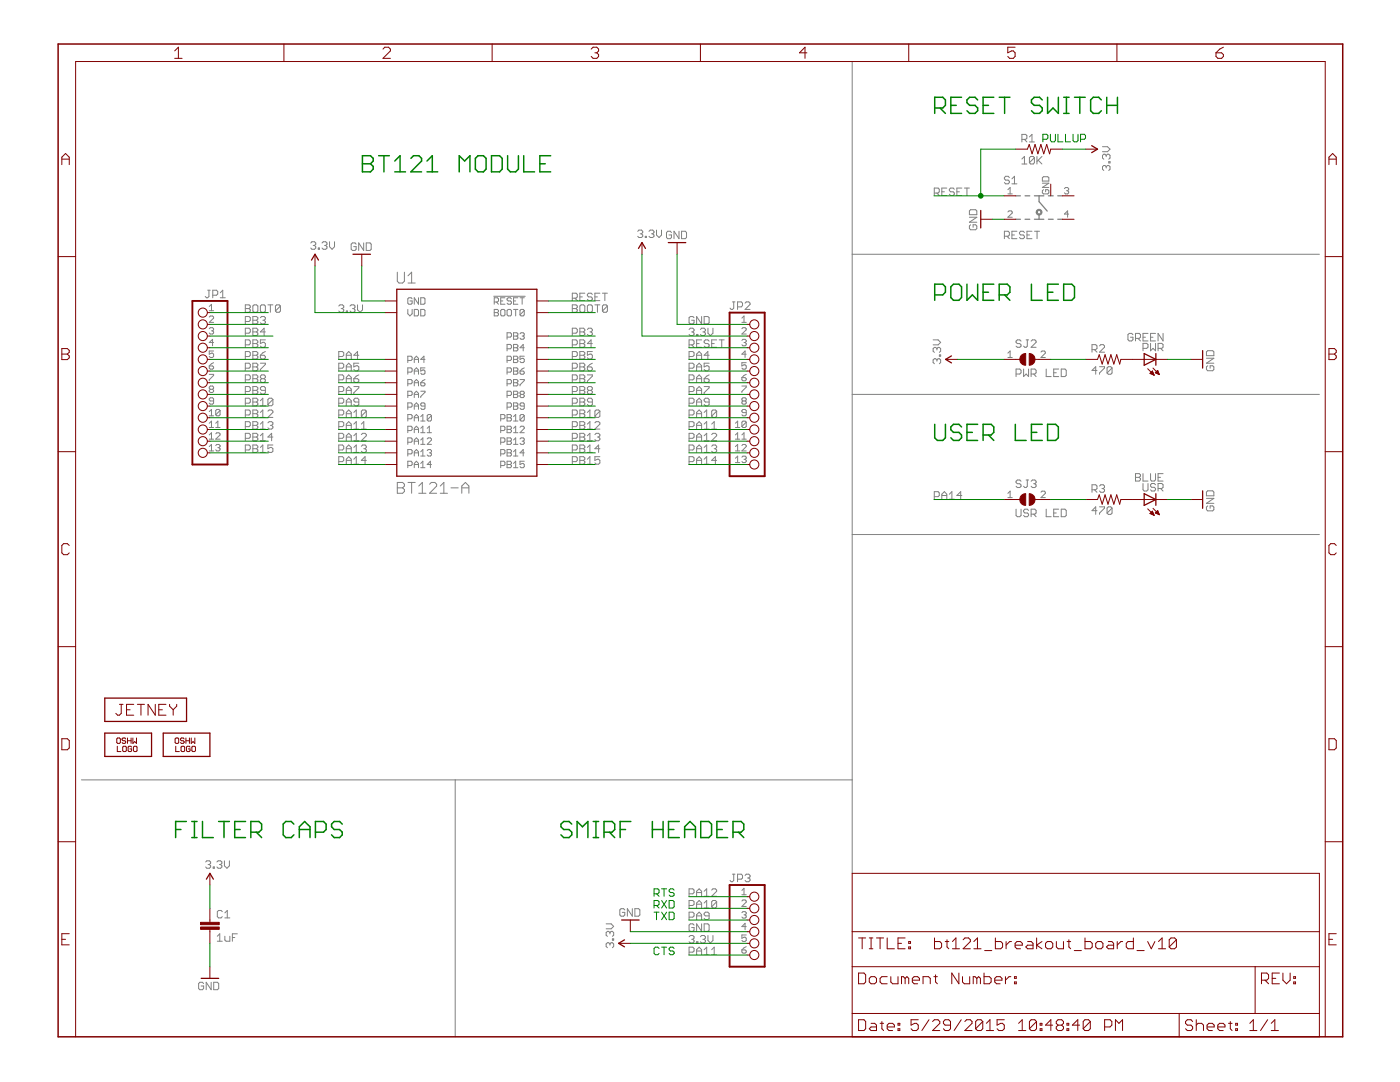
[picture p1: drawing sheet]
<svg xmlns="http://www.w3.org/2000/svg" width="279mm" height="216mm" viewBox="0 0 279 216" stroke-linecap="round" stroke-linejoin="round" font-family="sans-serif">
<g fill="none" stroke="#808080" stroke-width=".2">
<path d="M170.1 12.3v162M186.5 38.5h.7l.3-.2v-.5l-.3-.3h-.7v1.5M187 38.5l.5 .5M188 38.3h.5M189 37.5h-1v1.5h1M190.5 37.8l-.3-.3h-.5l-.2 .3v.2l.2 .3h.5l.3 .2v.3l-.3 .2h-.5l-.2-.2M191 38.3h.5M192 37.5h-1v1.5h1M192.5 37.5h1M193 37.5v1.5M201.1 37.8l.5-.4v1.3M201.1 38.7h.9"/>
<path d="M201.4 35.4l-.2-.2h-.5l-.3 .2v.3l.3 .2h.5l.2 .3v.2l-.2 .3h-.5l-.3-.3M202 36.7h.9M202 35.7l.5-.5v1.5M203.9 31.7l.5-.5v1.5M203.9 27.8h.8l.2-.2v-.5l-.2-.3h-.8v1.5M203.9 32.7h1M204.4 27.8l.5 .5M205.4 27.3l.6-.5v1.5M205.4 28.3h1M206.4 31.5v1l-.2 .2h-.5l-.3-.2M206.4 31.5l-.2-.3h-.5l-.3 .3v1M206.4 31.5l-1 1"/>
<path d="M206.9 31.2v1.5M207.2 32l.7 .7M207.9 31.2l-1 1M208 36.6h1.3l-1.3 .8h1.3M208 35.5l.3-.2h.8l.2 .2v.6h-1.3zM208.3 37.8l-.3 .3v.4l.3 .2h.8l.2-.2v-.4l-.2-.3h-.4v.5M212.4 37.6l.2-.2h.5l.2 .2-.2 .5M212.9 38.1h.2M213.1 38.1l.2 .2-.2 .4h-.5l-.2-.2M220 29.3h1l.5 .5-.5 .5h-1M220.8 33.3l-.3-.3h-.2l-.3 .3v.5l.3 .2M220.8 31l-.3-.2h-.2l-.3 .2v.5l.3 .3"/>
<path d="M220.8 33.3l.2-.3h.3l.2 .3v.5l-.2 .2M220.8 31v.3M220.8 33.3v.2M220.8 31l.2-.2h.3l.2 .2v.5l-.2 .3M221.3 32.3h.2v.2h-.2zM41.4 57.9h.6M41.7 57.9v1.3l-.3 .2h-.2l-.2-.2M42.5 58.9h.7l.3-.2v-.5l-.3-.3h-.7v1.5M44 59.4h1M44 58.4l.4-.5v1.5M62 48.5l.3-.3h.5l.2 .3v.2l-.2 .3M62.5 49h.3"/>
<path d="M62.8 49l.2 .2v.3l-.2 .2h-.5l-.3-.2M63.5 49.5h.3v.2h-.3zM64.3 48.5l.2-.3h.5l.3 .3v.2l-.3 .3M64.8 49h.2M65 49l.3 .2v.3l-.3 .2h-.5l-.2-.2M65.8 48.2v1l.5 .5 .5-.5v-1M71.1 48.7l-.3-.2h-.5l-.2 .2v1l.2 .3h.5l.3-.3v-.5h-.5M72.6 48.5v1.5l-1-1.5v1.5M73.1 48.5h.8l.2 .2v1l-.2 .3h-.8zM79.3 54.3v1.8l.3 .4h.7l.4-.4v-1.8M81.4 55l.7-.7v2.2M81.4 56.5h1.5"/>
<path d="M82.3 59.6l-.3-.2h-.4l-.2 .2v.9l.2 .2h.4l.3-.2v-.5h-.5M83.5 59.4v1.3l-.8-1.3v1.3M84 59.4h.6l.2 .2v.9l-.2 .2h-.6zM98.5 59.1h6.3M100.8 59.4h-.9v1.3h.9M102.1 59.6l-.2-.2h-.5l-.2 .2v.2l.2 .2h.5l.2 .3v.2l-.2 .2h-.5l-.2-.2M103.4 59.4h-.9v1.3h.9M103.8 59.4h.8M104.2 59.4v1.3M114.2 59.5h.8l.2-.3v-.5l-.2-.2h-.8v1.5M114.7 59.5l.5 .5M115.7 59.2h.5"/>
<path d="M116.7 58.5h-1v1.5h1M118.2 58.7l-.2-.2h-.5l-.3 .2v.3l.3 .2h.5l.2 .3v.2l-.2 .3h-.5l-.3-.3M118.7 59.2h.5M119.7 58.5h-1v1.5h1M120.2 58.5h1M120.7 58.5v1.5M127.3 46.2l.2-.3h.5l.3 .3v.2l-.3 .3M127.8 46.7h.2M128 46.7l.3 .2v.3l-.3 .2h-.5l-.2-.2M128.8 47.2h.2v.2h-.2zM129.5 46.2l.3-.3h.5l.2 .3v.2l-.2 .3M130 46.7h.3"/>
<path d="M130.3 46.7l.2 .2v.3l-.2 .2h-.5l-.3-.2M131 45.9v1l.5 .5 .5-.5v-1M134 46.4l-.2-.3h-.5l-.3 .3v1l.3 .2h.5l.2-.2v-.5h-.5M135.5 46.1v1.5l-1-1.5v1.5M136 46.1h.8l.2 .3v1l-.2 .2h-.8zM170.1 50.7h93.2M193.5 43.3h1.4l-1.4 1h1.4M193.7 44.9l-.2 .2v.5l.2 .2h1l.2-.2v-.5l-.2-.2h-.5v.5M193.7 41.8h1l.2 .3v.7h-1.4v-.7zM200.4 47.1h.8l.2-.2v-.5l-.2-.3h-.8v1.5M201 47.1l.4 .5M201.1 42.3l.3-.2h.4l.2 .2v.2l-.9 .8h.9"/>
<path d="M202 46.9h.5M202.9 46.1h-.9v1.5h.9M204.4 46.4l-.2-.3h-.5l-.2 .3v.2l.2 .3h.5l.2 .2v.3l-.2 .2h-.5l-.2-.2M205 46.9h.5M206 46.1h-1v1.5h1M206.5 46.1h1M207 46.1v1.5M213.3 42.7h-.9l.7-.6v1.2M41.8 74.7h.8v.2l-.8 .9v.2M41.8 73h.6l.2 .4-.2 .3h-.4l-.2-.3zM41.8 63.3l.2-.2h.4l.2 .2v.2l-.8 .8h.8M41.8 65.6l.2-.2h.4l.2 .2-.2 .4"/>
<path d="M41.8 61.2l.4-.5v1.3M41.8 62h.8M42 77.7l-.2-.2 .2-.5h.4l.2 .3-.2 .4M42 77.7l-.2 .2 .2 .4h.4l.2-.2-.2-.4M42 77.7h.4M42.2 66h.2M42.4 66l.2 .2-.2 .5h-.4l-.2-.3M42.6 70h-.8v.7l.4-.2 .4 .2v.4l-.2 .2h-.4l-.2-.2M42.6 68.3h-.8l.6-.6v1.3M42.6 72.4l-.8 .6M49 66.5h.7l.3-.3v-.5l-.3-.2h-.7v1.5M49 68.8h.7l.3-.2v-.5l-.3-.3h-.7v1.5"/>
<path d="M49 73.5h.7l.3-.3v-.5l-.3-.2h-.7v1.5M49 64.2h.7l.3-.3v-.5l-.3-.2h-.7v1.4M49 60.8h.7l.3 .3v.2l-.3 .3 .3 .2v.3l-.3 .2h-.7zM49 61.6h.7M49 71.1h.7l.3-.2v-.5l-.3-.3h-.7v1.5M49 75.8h.7l.3-.2v-.5l-.3-.3h-.7v1.5M49 78.1h.7l.3-.2v-.5l-.3-.3h-.7v1.5M50.5 73.2h.7M50.5 67.8h.7l.3 .3v.2l-.3 .3 .3 .2v.3l-.3 .2h-.7zM50.5 72.5h.7l.3 .2v.3l-.3 .2 .3 .3v.2l-.3 .3h-.7zM50.5 68.6h.7M50.5 74.8h.7l.3 .3v.2l-.3 .3 .3 .2v.3l-.3 .2h-.7z"/>
<path d="M50.5 63.2h.7l.3 .2v.2l-.3 .3 .3 .3v.2l-.3 .2h-.7zM50.5 63.9h.7M50.5 61.1l.2-.3h.5l.3 .3v1l-.3 .2h-.5l-.2-.2zM50.5 65.5h.7l.3 .2v.3l-.3 .2 .3 .3v.2l-.3 .3h-.7zM50.5 66.2h.7M50.5 70.1h.7l.3 .3v.3l-.3 .2 .3 .2v.3l-.3 .2h-.7zM50.5 70.9h.7M50.5 75.6h.7M50.5 77.1h.7l.3 .3v.2l-.3 .3 .3 .2v.3l-.3 .2h-.7zM50.5 77.9h.7M50.5 79.5h.7l.3 .2v.3l-.3 .2 .3 .3v.2l-.3 .3h-.7zM52 72.5h1v.2l-1 1v.3"/>
<path d="M52 70.9h.7l.3 .2v.3l-.3 .2h-.5l-.2-.2zM52 63.4l.2-.2h.5l.3 .2v.2l-.3 .3M52 61.1l.2-.3h.5l.3 .3v1l-.3 .2h-.5l-.2-.2zM52 80l.5-.5v1.5M52.2 75.6l-.2-.3v-.2l.2-.3h.5l.3 .3v.2l-.3 .3M52.2 75.6h.5M52.2 75.6l-.2 .2v.3l.2 .2h.5l.3-.2v-.3l-.3-.2M52.5 63.9h.2M52.7 63.9l.3 .3v.2l-.3 .2h-.5l-.2-.2M53 67.8h-1v.8l.7-.3 .3 .3v.5l-.3 .2h-.5l-.2-.2M53 66.2h-1l.7-.7v1.5M53 77.9h-.8l-.2-.3v-.2l.2-.3h.5l.3 .3v1l-.3 .2h-.5l-.2-.2"/>
<path d="M53 70.1l-1 .8M53.5 60.8h1M54 60.8v1.5M54.5 79.7l-.3-.2h-.5l-.2 .2v1M54.5 79.7l-1 1M54.5 79.7v1l-.3 .3h-.5l-.2-.3M56 61.1l-.3-.3h-.5l-.2 .3v1M56 61.1v1l-.3 .2h-.5l-.2-.2M56 61.1l-1 1M67.6 73.5h.7l.3-.3v-.5l-.3-.2h-.7v1.5M67.6 61.1l.3-.3h.4l.3 .3v.2l-.3 .3M67.6 71.1h.7l.3-.2v-.5l-.3-.3h-.7v1.5"/>
<path d="M67.6 75.8h.7l.3-.2v-.5l-.3-.3h-.7v1.5M67.6 78.1h.7l.3-.2v-.5l-.3-.3h-.7v1.5M68.1 61.6h.2M68.3 61.6l.3 .2v.3l-.3 .2h-.4l-.3-.2M69.1 73.2h1M69.1 71.6v-.9l.5-.6 .5 .6v.9M69.1 74v-1l.5-.5 .5 .5v1M69.1 76.3v-1l.5-.5 .5 .5v1M69.1 78.6v-1l.5-.5 .5 .5v1M69.1 62.1h.3v.2h-.3zM69.1 70.9h1M69.1 75.6h1"/>
<path d="M69.1 77.9h1M69.8 61.1l.3-.3h.5l.2 .3v.2l-.2 .3M70.4 61.6h.2M70.6 75.6h.8l.2 .2v.3l-.2 .2h-.5l-.3-.2zM70.6 77.1h1v.3l-1 1v.2M70.6 61.6l.2 .2v.3l-.2 .2h-.5l-.3-.2M71.4 60.8v1l.5 .5 .4-.5v-1M71.6 72.5h-1v.7l.5-.2h.3l.2 .2v.5l-.2 .3h-.5l-.3-.3M71.6 70.9h-1l.8-.8v1.5M71.6 74.8l-.5 .3-.5 .5M81.4 71.9h.6l.3-.2v-.4l-.3-.2h-.6v1.2M81.4 61.7v.9l.4 .4 .5-.4v-.9"/>
<path d="M81.4 74.3h.6l.3-.3v-.4l-.3-.2h-.6v1.3M81.4 76.6h.6l.3-.2v-.5l-.3-.2h-.6v1.3M81.4 78.9h.6l.3-.2v-.4l-.3-.2h-.6v1.2M82.7 78.7h.8M82.7 61.7h.6l.2 .3v.8l-.2 .2h-.6zM82.7 72.3v-.8l.4-.4 .4 .4v.8M82.7 74.7v-.9l.4-.4 .4 .4v.9M82.7 77v-.8l.4-.5 .4 .5v.8M82.7 79.3v-.8l.4-.4 .4 .4v.8M82.7 76.4h.8M82.7 74h.8M82.7 71.7h.8"/>
<path d="M84 61.7h.6l.2 .3v.8l-.2 .2h-.6zM84 76.4h.6l.2 .4-.2 .2h-.4l-.2-.2zM84 78.1h.8v.2l-.8 .8v.2M84.8 73.4h-.8v.6l.6-.2 .2 .2v.5l-.2 .2h-.4l-.2-.2M84.8 75.7l-.8 .7M84.8 71.7h-.8l.6-.6v1.2M98.6 60.3h.7l.2-.3v-.4l-.2-.2h-.7v1.3M98.6 61.7h.7l.2 .3-.2 .4 .2 .4-.2 .2h-.7zM98.6 62.4h.7M99.1 60.3l.4 .4M99.9 60h.5M100.1 61.7h.5l.2 .3v.8l-.2 .2h-.5l-.2-.2v-.8z"/>
<path d="M101.2 71.9h.7l.2-.2v-.4l-.2-.2h-.7v1.2M101.2 69.6h.7l.2-.2v-.4l-.2-.3h-.7v1.3M101.2 62l.2-.3h.5l.2 .3v.8l-.2 .2h-.5l-.2-.2zM101.2 67.3h.7l.2-.2v-.5l-.2-.2h-.7v1.3M101.2 74.3h.7l.2-.3v-.4l-.2-.2h-.7v1.3M101.2 76.6h.7l.2-.2v-.5l-.2-.2h-.7v1.3M101.2 78.9h.7l.2-.2v-.4l-.2-.2h-.7v1.2M102.5 78.7h.6M102.5 73.4h.6l.3 .2-.3 .4 .3 .5-.3 .2h-.6zM102.5 71.1h.6l.3 .2-.3 .4 .3 .4-.3 .2h-.6zM102.5 68.7h.6l.3 .3-.3 .4 .3 .4-.3 .2h-.6zM102.5 60h.4"/>
<path d="M102.5 61.7h.9M102.5 66.4h.6l.3 .2v.2l-.3 .3 .3 .4-.3 .2h-.6zM102.5 75.7h.6l.3 .2-.3 .5 .3 .4-.3 .2h-.6zM102.5 78.1h.6l.3 .2-.3 .4 .3 .4-.3 .2h-.6zM102.5 76.4h.6M102.5 74h.6M102.5 71.7h.6M102.5 69.4h.6M102.5 67.1h.6M102.9 61.7v1.3M103.8 74h.6l.2 .5-.2 .2h-.4l-.2-.2zM103.8 75.7h.8v.2l-.8 .9v.2"/>
<path d="M103.8 66.6l.2-.2h.4l.2 .2v.2l-.2 .3M104 78.7h.4M104 78.7l-.2-.2 .2-.4h.4l.2 .2-.2 .4M104 78.7l-.2 .2 .2 .4h.4l.2-.2-.2-.4M104.2 67.1h.2M104.4 67.1l.2 .2-.2 .4h-.4l-.2-.2M104.6 71.1h-.8v.6l.6-.2 .2 .2v.4l-.2 .2h-.4l-.2-.2M104.6 62v.8l-.2 .2h-.4l-.2-.2M104.6 62l-.2-.3h-.4l-.2 .3v.8M104.6 62l-.8 .8M104.6 69.4h-.8l.6-.7v1.3M104.6 73.4l-.8 .6"/>
<path d="M114.2 66.5h.8l.2-.3v-.5l-.2-.2h-.8v1.5M114.2 68.8h.8l.2-.2v-.5l-.2-.3h-.8v1.5M114.2 73.5h.8l.2-.3v-.5l-.2-.2h-.8v1.5M114.2 75.8h.8l.2-.2v-.5l-.2-.3h-.8v1.5M114.2 60.8h.8l.2 .3v.2l-.2 .3 .2 .2v.3l-.2 .2h-.8zM114.2 71.1h.8l.2-.2v-.5l-.2-.3h-.8v1.5M114.2 78.1h.8l.2-.2v-.5l-.2-.3h-.8v1.5M114.2 61.6h.8M115.7 73.2h.8M115.7 67.8h.8l.2 .3v.2l-.2 .3 .2 .2v.3l-.2 .2h-.8zM115.7 72.5h.8l.2 .2v.3l-.2 .2 .2 .3v.2l-.2 .3h-.8zM115.7 61.1l.3-.3h.5l.2 .3v1l-.2 .2h-.5l-.3-.2z"/>
<path d="M115.7 68.6h.8M115.7 65.5h.8l.2 .2v.3l-.2 .2 .2 .3v.2l-.2 .3h-.8zM115.7 70.1h.8l.2 .3v.3l-.2 .2 .2 .2v.3l-.2 .2h-.8zM115.7 74.8h.8l.2 .3v.2l-.2 .3 .2 .2v.3l-.2 .2h-.8zM115.7 77.1h.8l.2 .3v.2l-.2 .3 .2 .2v.3l-.2 .2h-.8zM115.7 79.5h.8l.2 .2v.3l-.2 .2 .2 .3v.2l-.2 .3h-.8zM115.7 66.2h.8M115.7 70.9h.8M115.7 75.6h.8M115.7 77.9h.8M117.2 73.2h.8l.2 .3v.2l-.2 .3h-.5l-.3-.3zM117.2 61.1l.3-.3h.5l.2 .3v1l-.2 .2h-.5l-.3-.2z"/>
<path d="M117.2 74.8h1v.3l-1 1v.2M117.2 65.7l.3-.2h.5l.2 .2v.3l-.2 .2M117.5 77.9l-.3 .2v.3l.3 .2h.5l.2-.2v-.3l-.2-.2M117.5 77.9l-.3-.3v-.2l.3-.3h.5l.2 .3v.2l-.2 .3M117.5 77.9h.5M117.7 66.2h.3M118 66.2l.2 .3v.2l-.2 .3h-.5l-.3-.3M118.2 68.6h-1l.8-.8v1.5M118.2 70.1h-1v.8l.5-.2h.3l.2 .2v.5l-.2 .2h-.5l-.3-.2M118.2 72.5l-1 .7M118.7 60.8h1M119.2 60.8v1.5"/>
<path d="M121.2 61.1l-1 1M121.2 61.1l-.2-.3h-.5l-.3 .3v1M121.2 61.1v1l-.2 .2h-.5l-.3-.2M137.5 68.8h.8l.2-.2v-.5l-.2-.3h-.8v1.5M137.5 73.5h.8l.2-.3v-.5l-.2-.2h-.8v1.5M137.5 71.1h.8l.2-.2v-.5l-.2-.3h-.8v1.5M137.5 75.8h.8l.2-.2v-.5l-.2-.3h-.8v1.5M137.5 78.1h.8l.2-.2v-.5l-.2-.3h-.8v1.5M137.5 65.7l.3-.2h.5l.2 .2v.3l-.2 .2M138 68.8l.5 .5M138 66.2h.3M138.3 66.2l.2 .3v.2l-.2 .3h-.5l-.3-.3"/>
<path d="M138.5 63.4l-.2-.2h-.5l-.3 .2v1l.3 .2h.5l.2-.2v-.5h-.5M139 73.2h1M139 68.6h.5M139 66.7h.3v.3h-.3zM139 71.6v-.9l.5-.6 .5 .6v.9M139 74v-1l.5-.5 .5 .5v1M139 76.3v-1l.5-.5 .5 .5v1M139 78.6v-1l.5-.5 .5 .5v1M139 70.9h1M139 75.6h1M139 77.9h1M139.8 65.7l.2-.2h.5l.3 .2v.3l-.3 .2"/>
<path d="M140 67.8h-1v1.5h1M140 63.2v1.4l-1-1.4v1.4M140.3 66.2h.2M140.5 63.2h.8l.2 .2v1l-.2 .2h-.8zM140.5 75.6h.8l.2 .2v.3l-.2 .2h-.5l-.3-.2zM140.5 77.1h1v.3l-1 1v.2M140.5 66.2l.3 .3v.2l-.3 .3h-.5l-.2-.3M141.3 65.5v1l.5 .5 .5-.5v-1M141.5 68.1l-.2-.3h-.5l-.3 .3v.2l.3 .3h.5l.2 .2v.3l-.2 .2h-.5l-.3-.2M141.5 72.5h-1v.7l.5-.2h.3l.2 .2v.5l-.2 .3h-.5l-.3-.3M141.5 70.9h-1l.8-.8v1.5M141.5 74.8l-1 .8"/>
<path d="M142 68.6h.5M143 67.8h-1v1.5h1M143.5 67.8h1M144 67.8v1.5M146.2 60.2h.5M146.4 60.2v1.3l-.2 .2h-.3l-.2-.2M147.2 61.2h.7l.3-.2v-.5l-.3-.3h-.7v1.5M148.1 67.9l.2-.2h.4l.2 .2v.2l-.2 .2M148.1 63.5l.4-.4v1.2M148.1 64.3h.8M148.1 65.6l.2-.2h.4l.2 .2v.2l-.8 .9h.8M148.1 75.4h.6l.2 .2v.2l-.2 .2h-.4l-.2-.2z"/>
<path d="M148.1 77h.8v.3l-.8 .8v.2M148.5 68.3h.2M148.7 60.5l.2-.3h.5l.3 .3v.2l-1 1h1M148.7 68.3l.2 .3v.2l-.2 .2h-.4l-.2-.2M148.9 72.4h-.8v.6l.6-.2 .2 .2v.4l-.2 .3h-.4l-.2-.3M148.9 70.7h-.8l.6-.7v1.3M148.9 74.7l-.8 .7M170.1 78.7h93.2M186.2 67.8h1l.5 .5-.5 .5h-1M187 71.8l-.3-.2h-.2l-.3 .2v.5l.3 .3M187 69.6l-.3-.3h-.2l-.3 .3v.5l.3 .2M187 71.8l.2-.2h.3l.2 .2v.5l-.2 .3"/>
<path d="M187 69.6v.2M187 71.8v.3M187 69.6l.2-.3h.3l.2 .3v.5l-.2 .2M187.5 70.8h.2v.3h-.2zM201.1 70.5l.5-.5v1.3M201.1 71.3h.9M202.8 74.6h.7l.3-.2v-.5l-.3-.3h-.7v1.5M203.8 68.1l-.3-.3h-.5l-.2 .3v.2l.2 .3h.5l.3 .2v.3l-.3 .2h-.5l-.2-.2M204.3 73.6v1.5l.5-.5 .5 .5v-1.5M204.8 67.8h.5M205 67.8v1.3l-.2 .2h-.3l-.2-.2M205.8 74.6h.7l.3-.2v-.5l-.3-.3h-.7v1.5"/>
<path d="M205.8 68.1l.2-.3h.5l.3 .3v.2l-1 1h1M206.3 74.6l.5 .5M207.8 70.3l.2-.3h.4l.2 .3v.2l-.8 .8h.8M208.8 73.6v1.5h1M210.3 74.4h.5M211.3 73.6h-1v1.5h1M211.8 73.6h.7l.3 .3v1l-.3 .2h-.7zM217.9 69.8h.8l.2-.3v-.5l-.2-.2h-.8v1.5M218.4 69.8l.5 .5M218.9 73.9h-1l.8-.7v1.5M219.4 73.2h1v.2l-1 1v.3M219.4 69l.3-.2h.5l.2 .2v.3l-1 1h1"/>
<path d="M221.9 73.4l-.2-.2h-.5l-.3 .2v1M221.9 73.4v1l-.2 .3h-.5l-.3-.3M221.9 73.4l-1 1M226.1 66.8l-.3-.3h-.4l-.3 .3v1l.3 .2h.4l.3-.2v-.5h-.5M226.6 67.5h.8l.2-.2v-.5l-.2-.3h-.8v1.5M227.1 67.5l.5 .5M228.1 67.3h.5M228.1 69.5h.8l.2-.2v-.5l-.2-.3h-.8v1.5M229.1 66.5h-1v1.5h1M229.6 67.3h.5M229.6 68.5v1.5l.5-.5 .5 .5v-1.5M230.6 66.5h-1v1.5h1"/>
<path d="M231.1 69.5h.8l.2-.2v-.5l-.2-.3h-.8v1.5M231.6 69.5l.5 .5M232.1 66.5v1.5l-1-1.5v1.5M240.8 70.2l.2-.2h1l.3 .2v.8h-1.5zM240.8 71.5h1.5l-1.5 1h1.5M241 73l-.2 .2v.5l.2 .3h1l.3-.3v-.5l-.3-.2h-.5v.5M41.8 83h.8M41.8 85.3h.8M41.8 87.6h.8M41.8 90h.8M41.8 82.1l.4-.4v1.3M41.8 84.5l.4-.5v1.3"/>
<path d="M41.8 86.8l.4-.4v1.2M41.8 89.1l.4-.4v1.3M42.6 80h-.6l-.2-.2 .2-.4h.4l.2 .2v.8l-.2 .2h-.4l-.2-.2M43.1 85.3h.8M43.1 86.6l.2-.2h.4l.2 .2v.2l-.8 .8h.8M43.1 88.9l.2-.2h.4l.2 .2v.2l-.2 .2M43.1 84.5l.4-.5v1.3M43.5 89.3h.2M43.7 89.3l.2 .2-.2 .5h-.4l-.2-.3M43.9 81.9v.9l-.2 .2h-.4l-.2-.2M43.9 81.9l-.2-.2h-.4l-.2 .2v.9M43.9 81.9l-.8 .9"/>
<path d="M49 85.1h.7l.3-.2v-.5l-.3-.3h-.7v1.5M49 89.8h.7l.3-.3v-.5l-.3-.2h-.7v1.5M49 80.5h.7l.3-.3v-.5l-.3-.2h-.7v1.5M49 82.8h.7l.3-.3v-.5l-.3-.2h-.7v1.5M49 87.5h.7l.3-.3v-.5l-.3-.2h-.7v1.4M50.5 84.1h.7l.3 .3v.2l-.3 .3 .3 .2v.3l-.3 .2h-.7zM50.5 80.2h.7M50.5 81.8h.7l.3 .2v.3l-.3 .2 .3 .3v.2l-.3 .3h-.7zM50.5 82.5h.7M50.5 84.9h.7M50.5 86.5h.7l.3 .2v.3l-.3 .2 .3 .3v.2l-.3 .2h-.7zM50.5 87.2h.7"/>
<path d="M50.5 88.8h.7l.3 .2v.3l-.3 .2 .3 .3v.2l-.3 .3h-.7zM50.5 89.5h.7M52 81h1M52 83.3h1M52 85.6h1M52 87.9h1M52 90.3h1M52 82.3l.5-.5v1.5M52 84.6l.5-.5v1.5M52 87l.5-.5v1.4M52 89.3l.5-.5v1.5M53.5 82l.2-.2h.5l.3 .2v.3l-1 1h1"/>
<path d="M53.5 84.4l.2-.3h.5l.3 .3v.2l-.3 .3M54 84.9h.2M54.2 84.9l.3 .2v.3l-.3 .2h-.5l-.2-.2M54.5 87.2h-1l.7-.7v1.4M54.5 88.8h-1v.7l.7-.2 .3 .2v.5l-.3 .3h-.5l-.2-.3M67.6 87.5h.7l.3-.3v-.5l-.3-.2h-.7v1.4M67.6 80.5h.7l.3-.3v-.5l-.3-.2h-.7v1.5M67.6 82.8h.7l.3-.3v-.5l-.3-.2h-.7v1.5M67.6 85.1h.7l.3-.2v-.5l-.3-.3h-.7v1.5M67.6 89.8h.7l.3-.3v-.5l-.3-.2h-.7v1.5M67.6 92.1h.7l.3-.2v-.5l-.3-.3h-.7v1.5M69.1 81v-1l.5-.5 .5 .5v1"/>
<path d="M69.1 83.3v-1l.5-.5 .5 .5v1M69.1 85.6v-1l.5-.5 .5 .5v1M69.1 87.9v-.9l.5-.5 .5 .5v.9M69.1 90.3v-1l.5-.5 .5 .5v1M69.1 92.6v-1l.5-.5 .5 .5v1M69.1 80.2h1M69.1 82.5h1M69.1 84.9h1M69.1 87.2h1M69.1 89.5h1M69.1 91.9h1M70.6 82.3l.5-.5v1.5"/>
<path d="M70.6 84.6l.5-.5v1.5M70.6 87l.5-.5v1.4M70.6 89.3l.5-.5v1.5M70.6 91.6l.5-.5v1.5M70.6 83.3h1M70.6 85.6h1M70.6 87.9h1M70.6 90.3h1M70.6 92.6h1M71.6 80.2h-.7l-.3-.2v-.3l.3-.2h.5l.2 .2v1l-.2 .3h-.5l-.3-.3M72.1 84.6l.5-.5v1.5M72.1 86.7l.3-.2h.5l.2 .2v.3l-1 .9h1"/>
<path d="M72.1 89l.3-.2h.5l.2 .2v.3l-.2 .2M72.1 85.6h1M72.6 89.5h.3M72.9 89.5l.2 .3v.2l-.2 .3h-.5l-.3-.3M73.1 82v1l-.2 .3h-.5l-.3-.3M73.1 82l-.2-.2h-.5l-.3 .2v1M73.1 82l-1 1M73.1 91.9h-1l.8-.8v1.5M79.3 96.3h1l.4 .3v.4l-.4 .3 .4 .4v.4l-.4 .3h-1zM79.3 97.3h1M81.4 81.2h.6l.3-.2v-.4l-.3-.2h-.6v1.3M81.4 83.6h.6l.3-.2v-.5l-.3-.2h-.6v1.3"/>
<path d="M81.4 85.9h.6l.3-.2v-.4l-.3-.3h-.6v1.3M81.4 88.2h.6l.3-.2v-.4l-.3-.2h-.6v1.3M81.4 90.6h.6l.3-.2v-.5l-.3-.2h-.6v1.3M81.4 92.9h.6l.3-.2v-.4l-.3-.3h-.6v1.3M81.4 96.3h1.5M82.1 96.3v2.1M82.7 81.7v-.9l.4-.4 .4 .4v.9M82.7 84v-.9l.4-.4 .4 .4v.9M82.7 86.3v-.8l.4-.5 .4 .5v.8M82.7 88.7v-.9l.4-.4 .4 .4v.9M82.7 91v-.9l.4-.4 .4 .4v.9M82.7 93.3v-.8l.4-.5 .4 .5v.8"/>
<path d="M82.7 81h.8M82.7 92.7h.8M82.7 90.4h.8M82.7 88h.8M82.7 85.7h.8M82.7 83.4h.8M83.6 98.4h1.4M83.6 97l.7-.7v2.1M84 92.5l.4-.5v1.3M84 83.1l.4-.4v1.3M84 85.5l.4-.5v1.3M84 87.8l.4-.4v1.3"/>
<path d="M84 90.1l.4-.4v1.3M84 93.3h.8M84 91h.8M84 88.7h.8M84 86.3h.8M84 84h.8M84.8 81h-.6l-.2-.2 .2-.4h.4l.2 .2v.8l-.2 .3h-.4l-.2-.3M85.3 89.9l.2-.2h.4l.2 .2v.2l-.2 .3M85.3 87.6l.2-.2h.4l.2 .2v.2l-.8 .9h.8M85.3 86.3h.8M85.3 85.5l.4-.5v1.3M85.7 90.4h.2"/>
<path d="M85.7 96.6l.4-.3h.7l.3 .3v.4l-1.4 1.4h1.4M85.9 90.4l.2 .2-.2 .4h-.4l-.2-.2M86.1 92.7h-.8l.6-.7v1.3M86.1 82.9v.9l-.2 .2h-.4l-.2-.2M86.1 82.9l-.2-.2h-.4l-.2 .2v.9M86.1 82.9l-.8 .9M87.9 98.4h1.4M87.9 97l.7-.7v2.1M90 97.3h1.4M92.2 97.3h1.4M92.2 98.4v-1.4l.7-.7 .7 .7v1.4M99.9 83.6h.7l.2-.2v-.5l-.2-.2h-.7v1.3"/>
<path d="M99.9 85.9h.7l.2-.2v-.4l-.2-.3h-.7v1.3M99.9 92.9h.7l.2-.2v-.4l-.2-.3h-.7v1.3M99.9 90.6h.7l.2-.2v-.5l-.2-.2h-.7v1.3M99.9 88.2h.7l.2-.2v-.4l-.2-.2h-.7v1.3M101.2 81.2h.7l.2-.2v-.4l-.2-.2h-.7v1.3M101.2 82.7h.7l.2 .2-.2 .5 .2 .2v.2l-.2 .2h-.7zM101.2 85h.7l.2 .3-.2 .4 .2 .4-.2 .2h-.7zM101.2 87.4h.7l.2 .2-.2 .4 .2 .5-.2 .2h-.7zM101.2 89.7h.7l.2 .2v.2l-.2 .3 .2 .4-.2 .2h-.7zM101.2 92h.7l.2 .3-.2 .4 .2 .4-.2 .2h-.7zM101.2 92.7h.7M101.2 90.4h.7"/>
<path d="M101.2 88h.7M101.2 85.7h.7M101.2 83.4h.7M102.5 80.4h.6l.3 .2-.3 .4 .3 .4-.3 .3h-.6zM102.5 81h.6M102.5 93.3h.9M102.5 91h.9M102.5 83.1l.4-.4v1.3M102.5 85.5l.4-.5v1.3M102.5 87.8l.4-.4v1.3M102.5 90.1l.4-.4v1.3M102.5 92.5l.4-.5v1.3"/>
<path d="M102.5 88.7h.9M102.5 86.3h.9M102.5 84h.9M103.8 85.3l.2-.3h.4l.2 .3v.2l-.8 .8h.8M103.8 87.6l.2-.2h.4l.2 .2-.2 .4M104.2 88h.2M104.4 88l.2 .2-.2 .5h-.4l-.2-.2M104.6 81h-.6l-.2-.2 .2-.4h.4l.2 .2v.8l-.2 .3h-.4l-.2-.3M104.6 82.9v.9l-.2 .2h-.4l-.2-.2M104.6 92h-.8v.7l.4-.2 .4 .2v.4l-.2 .2h-.4l-.2-.2M104.6 82.9l-.2-.2h-.4l-.2 .2v.9M104.6 90.4h-.8l.6-.7v1.3"/>
<path d="M104.6 82.9l-.8 .9M114.2 92.1h.8l.2-.2v-.5l-.2-.3h-.8v1.5M114.2 89.8h.8l.2-.3v-.5l-.2-.2h-.8v1.5M114.2 87.5h.8l.2-.3v-.5l-.2-.2h-.8v1.4M114.2 80.5h.8l.2-.3v-.5l-.2-.2h-.8v1.5M114.2 82.8h.8l.2-.3v-.5l-.2-.2h-.8v1.5M114.2 85.1h.8l.2-.2v-.5l-.2-.3h-.8v1.5M115.7 91.1h.8l.2 .3v.2l-.2 .3 .2 .2v.3l-.2 .2h-.8zM115.7 81.8h.8l.2 .2v.3l-.2 .2 .2 .3v.2l-.2 .3h-.8zM115.7 84.1h.8l.2 .3v.2l-.2 .3 .2 .2v.3l-.2 .2h-.8zM115.7 86.5h.8l.2 .2v.3l-.2 .2 .2 .3v.2l-.2 .2h-.8zM115.7 88.8h.8l.2 .2v.3l-.2 .2 .2 .3v.2l-.2 .3h-.8z"/>
<path d="M115.7 80.2h.8M115.7 82.5h.8M115.7 84.9h.8M115.7 87.2h.8M115.7 89.5h.8M115.7 91.9h.8M117.2 83.3h1M117.2 85.6h1M117.2 87.9h1M117.2 90.3h1M117.2 92.6h1M117.2 82.3l.5-.5v1.5"/>
<path d="M117.2 84.6l.5-.5v1.5M117.2 87l.5-.5v1.4M117.2 89.3l.5-.5v1.5M117.2 91.6l.5-.5v1.5M118.2 80.2h-.7l-.3-.2v-.3l.3-.2h.5l.2 .2v1l-.2 .3h-.5l-.3-.3M118.7 84.4l.3-.3h.5l.2 .3v.2l-1 1h1M118.7 86.7l.3-.2h.5l.2 .2v.3l-.2 .2M119.2 87.2h.3M119.5 87.2l.2 .3v.2l-.2 .2h-.5l-.3-.2M119.7 91.1h-1v.8l.5-.3h.3l.2 .3v.5l-.2 .2h-.5l-.3-.2M119.7 82l-.2-.2h-.5l-.3 .2v1M119.7 82v1l-.2 .3h-.5l-.3-.3"/>
<path d="M119.7 89.5h-1l.8-.7v1.5M119.7 82l-1 1M137.5 80.5h.8l.2-.3v-.5l-.2-.2h-.8v1.5M137.5 82.8h.8l.2-.3v-.5l-.2-.2h-.8v1.5M137.5 85.1h.8l.2-.2v-.5l-.2-.3h-.8v1.5M137.5 87.5h.8l.2-.3v-.5l-.2-.2h-.8v1.4M137.5 89.8h.8l.2-.3v-.5l-.2-.2h-.8v1.5M137.5 92.1h.8l.2-.2v-.5l-.2-.3h-.8v1.5M139 81v-1l.5-.5 .5 .5v1M139 83.3v-1l.5-.5 .5 .5v1M139 85.6v-1l.5-.5 .5 .5v1M139 87.9v-.9l.5-.5 .5 .5v.9"/>
<path d="M139 90.3v-1l.5-.5 .5 .5v1M139 92.6v-1l.5-.5 .5 .5v1M139 80.2h1M139 82.5h1M139 84.9h1M139 87.2h1M139 89.5h1M139 91.9h1M140.5 83.3h1M140.5 82.3l.5-.5v1.5M140.5 84.6l.5-.5v1.5M140.5 87l.5-.5v1.4"/>
<path d="M140.5 89.3l.5-.5v1.5M140.5 91.6l.5-.5v1.5M140.5 85.6h1M140.5 87.9h1M140.5 90.3h1M140.5 92.6h1M141.5 80.2h-.7l-.3-.2v-.3l.3-.2h.5l.2 .2v1l-.2 .3h-.5l-.3-.3M142 86.7l.3-.2h.5l.2 .2v.3l-1 .9h1M142 89l.3-.2h.5l.2 .2v.3l-.2 .2M142 85.6h1M142 84.6l.5-.5v1.5M142.5 89.5h.3"/>
<path d="M142.8 89.5l.2 .3v.2l-.2 .3h-.5l-.3-.3M143 82l-.2-.2h-.5l-.3 .2v1M143 82v1l-.2 .3h-.5l-.3-.3M143 82l-1 1M143 91.9h-1l.8-.8v1.5M146.8 84.5l.4-.5v1.3M146.8 86.8l.4-.4v1.2M146.8 89.1l.4-.4v1.3M146.8 91.4l.4-.4v1.3M146.8 85.3h.8M146.8 87.6h.8M146.8 90h.8"/>
<path d="M146.8 92.3h.8M148.1 88.9l.2-.2h.4l.2 .2v.2l-.8 .9h.8M148.1 91.2l.2-.2h.4l.2 .2v.2l-.2 .3M148.1 86.8l.4-.4v1.2M148.1 87.6h.8M148.3 80l-.2-.2 .2-.4h.4l.2 .2v.2l-.2 .2M148.3 80l-.2 .2 .2 .4h.4l.2-.2v-.2l-.2-.2M148.3 80h.4M148.5 91.7h.2M148.7 91.7l.2 .2v.2l-.2 .2h-.4l-.2-.2M148.9 84.2l-.2-.2h-.4l-.2 .2v.9M148.9 82.3h-.6l-.2-.2 .2-.4h.4l.2 .2v.9l-.2 .2h-.4l-.2-.2"/>
<path d="M148.9 84.2v.9l-.2 .2h-.4l-.2-.2M148.9 84.2l-.8 .9M186.5 99.1h.7l.3-.2v-.5l-.3-.3h-.7v1.5M188 99.6v-1l.5-.5 .5 .5v1M188 98.9h1M189.5 98.6l.5-.5v1.5M189.5 99.6h1M192 98.9h-1l.7-.8v1.5M201.1 98.4l.5-.4v1.3M201.1 99.3h.9M203.8 96l-.3-.2h-.5l-.2 .2v.3l.2 .2h.5l.3 .3v.2l-.3 .3h-.5l-.2-.3M204.8 95.8h.5"/>
<path d="M205 95.8v1.2l-.2 .3h-.3l-.2-.3M205.8 96l.2-.2h.5l.3 .2v.3l-.3 .2M206.3 96.5h.2M206.5 96.5l.3 .3v.2l-.3 .3h-.5l-.2-.3M207.8 98.2l.2-.2h.4l.2 .2v.2l-.8 .9h.8M217.9 97.7h.8l.2-.2v-.5l-.2-.3h-.8v1.5M218.4 97.7l.5 .5M219.4 97l.3-.3h.5l.2 .3v.2l-.2 .3M219.9 97.5h.3M220.2 97.5l.2 .2v.3l-.2 .2h-.5l-.3-.2M226.6 94.5h.8l.2 .2v.3l-.2 .2 .2 .3v.2l-.2 .3h-.8zM226.6 95.2h.8"/>
<path d="M228.1 94.5v1.5h1M228.1 96.5v1.2l.2 .3h.6l.2-.3v-1.2M229.6 94.5v1.2l.2 .3h.6l.2-.3v-1.2M230.6 96.7l-.2-.2h-.6l-.2 .2v.3l.2 .2h.6l.2 .3v.2l-.2 .3h-.6l-.2-.3M231.1 97.5h.8l.2-.3v-.5l-.2-.2h-.8v1.5M231.1 95.2h.5M231.6 97.5l.5 .5M232.1 94.5h-1v1.5h1M240.8 98.2l.2-.3h1l.3 .3v.7h-1.5zM240.8 99.4h1.5l-1.5 1h1.5M170.1 106.7h93.2M202.8 101.6v1.2l.2 .3h.5l.3-.3v-1.2"/>
<path d="M205.3 101.9l-.3-.3h-.5l-.2 .3v.2l.2 .3h.5l.3 .2v.2l-.3 .3h-.5l-.2-.3M205.8 102.6h.7l.3-.2v-.5l-.3-.3h-.7v1.5M206.3 102.6l.5 .5M208.8 101.6v1.5h1M210.3 102.4h.5M211.3 101.6h-1v1.5h1M211.8 101.6h.7l.3 .3v.9l-.3 .3h-.7zM218.9 101.9h-1l.8-.8v1.5M219.4 101.1h1v.3l-1 1v.2M221.9 101.4l-1 1M221.9 101.4l-.2-.3h-.5l-.3 .3v1M221.9 101.4v1l-.2 .2h-.5l-.3-.2"/>
<path d="M241 100.9l-.2 .3v.5l.2 .2h1l.3-.2v-.5l-.3-.3h-.5v.5M16.3 155.6h153.8M90.8 155.6v51.3M41 172l.3-.2h.5l.2 .2v.3l-.2 .2M41.5 172.5h.3M41.8 172.5l.2 .3v.2l-.2 .2h-.5l-.3-.2M42.5 173h.3v.2h-.3zM43.3 172l.2-.2h.5l.3 .2v.3l-.3 .2M43.8 172.5h.2M44 172.5l.3 .3v.2l-.3 .2h-.5l-.2-.2M44.8 171.8v1l.5 .4 .5-.4v-1M137.5 178.4h.8l.2-.3v-.5l-.2-.2h-.8v1.4"/>
<path d="M139 178.8v-1l.5-.4 .5 .4v1M139 178.1h1M140.5 177.8l.5-.4v1.4M140.5 178.8h1M142 177.6l.3-.2h.5l.2 .2v.2l-1 1h1M143 179.9l-.2-.2h-.5l-.3 .2v1M143 179.9v1l-.2 .3h-.5l-.3-.3M143 179.9l-1 1M146.2 174.4h.5M146.4 174.4v1.3l-.2 .2h-.3l-.2-.2M147.2 175.4h.7l.3-.2v-.5l-.3-.3h-.7v1.5M148.1 177.7l.4-.5v1.3"/>
<path d="M148.1 179.8l.2-.2h.4l.2 .2v.2l-.8 .9h.8M148.1 178.5h.8M148.7 174.7l.2-.3h.5l.3 .3v.2l-.3 .3M149.2 175.2h.2M149.4 175.2l.3 .2v.3l-.3 .2h-.5l-.2-.2M40.6 196.3l-.2-.3h-.5l-.3 .3v1l.3 .2h.5l.2-.2v-.6h-.5M42.1 196v1.5l-1-1.5v1.5M42.7 196h.7l.2 .3v1l-.2 .2h-.7zM43.4 186.8l.5-.5v1.5M43.4 187.8h1M44.4 181.9l-.3-.2h-.5l-.2 .2v1l.2 .3h.5l.3-.3M44.9 186.8v.8l.2 .2h.8v-1"/>
<path d="M44.9 183.2h1M44.9 182.2l.5-.5v1.5M46.4 187.1h.5M47.4 186.3h-1v1.5M121 184.3h1l.5 .5-.5 .5h-1M121.7 188.4l-.2-.3h-.3l-.2 .3v.4l.2 .3M121.7 186.1l-.2-.3h-.3l-.2 .3v.5l.2 .2M121.7 188.4l.3-.3h.2l.3 .3v.4l-.3 .3M121.7 186.1v.3M121.7 188.4v.2M121.7 186.1l.3-.3h.2l.3 .3v.5l-.3 .2M122.2 187.3h.3v.3h-.3z"/>
<path d="M124.7 181.6l-.3-.3h-.4l-.3 .3v1l.3 .2h.4l.3-.2v-.5h-.5M126.2 181.3v1.5l-1-1.5v1.5M126.7 181.3h.7l.3 .3v1l-.3 .2h-.7zM137.5 186.9l.3-.2h.5l.2 .2v.3l-.2 .2M137.5 180.7h.8l.2-.3v-.5l-.2-.2h-.8v1.5M137.5 183h.8l.2-.2v-.5l-.2-.3h-.8v1.5M137.5 190h.8l.2-.2v-.5l-.2-.3h-.8v1.5M138 187.4h.3M138.3 187.4l.2 .3v.2l-.2 .3h-.5l-.3-.3M138.5 184.6l-.2-.3h-.5l-.3 .3v1l.3 .2h.5l.2-.2v-.5h-.5M139 181.2v-1l.5-.5 .5 .5v1M139 183.5v-1l.5-.5 .5 .5v1"/>
<path d="M139 187.9h.3v.3h-.3zM139 190.5v-1l.5-.5 .5 .5v1M139 182.8h1M139 180.4h1M139 189.8h1M139.8 186.9l.2-.2h.5l.3 .2v.3l-.3 .2M140 184.3v1.5l-1-1.5v1.5M140.3 187.4h.2M140.5 184.3h.8l.2 .3v1l-.2 .2h-.8zM140.5 187.4l.3 .3v.2l-.3 .3h-.5l-.2-.3M140.5 180.2l.5-.5v1.5M140.5 189.5l.5-.5v1.5"/>
<path d="M140.5 181.2h1M140.5 190.5h1M141.3 186.7v1l.5 .5 .5-.5v-1M141.5 182.8h-.7l-.3-.3v-.2l.3-.3h.5l.2 .3v1l-.2 .2h-.5l-.3-.2M142 189.5l.5-.5v1.5M142 190.5h1M148.1 182.1l.2-.2h.4l.2 .2v.2l-.2 .2M148.1 189.5h.6l.2 .3v.2l-.2 .2h-.4l-.2-.2zM148.5 182.5h.2M148.7 182.5l.2 .3v.2l-.2 .2h-.4l-.2-.2M148.9 186.6h-.8v.6l.6-.2 .2 .2v.4l-.2 .3h-.4l-.2-.3M148.9 184.9h-.8l.6-.7v1.3"/>
<path d="M148.9 188.9l-.8 .6"/>
</g>
<path d="M202.7 39.1h.9M204.6 39.1h.9M206.4 39.1h1.9M207.4 39.1v1.1l1.6 1.9M209.2 39.1h1M211.1 39.1h.9M202.7 43.8h.9M204.6 43.8h.9M206.4 43.8h1.9M207.4 42.8v1M209.2 43.8h1M211.1 43.8h.9" fill="none" stroke="#808080" stroke-width=".25"/>
<path d="M207 41.9a.58 .58 0 0 1 .9 .2 .58 .58 0 0 1-.4 .8 .58 .58 0 0 1-.7-.5h.2a.35 .35 0 0 1 .5-.4 .35 .35 0 0 1 .1 .6 .35 .35 0 0 1-.5-.1l-.1-.1h-.2z" fill-rule="evenodd" fill="#808080" stroke="#808080" stroke-width=".2"/>
<path d="M11.6 8.8h256.4v198.1h-256.4z" fill="none" stroke="#800000" stroke-width=".3"/>
<g fill="none" stroke="#800000" stroke-width=".2">
<path d="M34.9 10.2l.7-.8v2.2M34.9 11.6h1.4M56.7 8.8v3.5M76.4 9.8l.4-.4h.7l.4 .4v.4l-1.5 1.4h1.5M98.2 8.8v3.5M118 9.8l.4-.4h.7l.4 .4v.4l-.4 .3M118.7 10.5h.4M119.1 10.5l.4 .4v.4l-.4 .3h-.7l-.4-.3M139.8 8.8v3.5M161 10.5h-1.4l1.1-1.1v2.2M181.4 8.8v3.5M202.6 9.4h-1.5v1.1l.8-.3h.3l.4 .3v.8l-.4 .3h-.7l-.4-.3"/>
<path d="M222.9 8.8v3.5M242.7 10.5h1.1l.4 .4v.4l-.4 .3h-.7l-.4-.3zM244.2 9.4l-.8 .4-.7 .7M12.3 32.9v-1.5l.8-.8 .7 .8v1.5M12.3 31.7h1.5M200.4 39.1h2.3M202.7 29.8h2.3l.4-1 .6 1.9 .6-1.9 .5 1.9 .6-1.9 .6 1.9 .6-1.9 .6 1.9 .2-.9h2.3M209.7 36.7v2.4M212 39.1h2.4M216.7 29.8h2.3M265.2 31.7h1.5M265.2 32.9v-1.5l.8-.8 .7 .8v1.5"/>
<path d="M11.6 51.2h3.5M62.9 50.7v2.4M72.2 50.7v2.4M128.1 48.4v2.3M135.1 48.4v2.3M195.7 43.8h2.4M200.4 43.8h2.3M212 43.8h2.4M264.5 51.2h3.5M12.3 69.6h1.1l.4 .3v.4l-.4 .4 .4 .3v.4l-.4 .4h-1.1zM12.3 70.7h1.1M41.4 71.7h.5"/>
<path d="M41.4 74h.5M41.4 62.4h.5M41.4 78.7h.5M41.4 76.4h.5M41.4 69.4h.5M41.4 67.1h.5M41.4 64.7h.5M76.9 71.7h2.3M76.9 74h2.3M76.9 60h2.3M76.9 62.4h2.3M76.9 78.7h2.3"/>
<path d="M76.9 76.4h2.3M107.1 71.7h2.4M107.1 74h2.4M107.1 60h2.4M107.1 62.4h2.4M107.1 78.7h2.4M107.1 76.4h2.4M107.1 69.4h2.4M107.1 67.1h2.4M149.1 71.7h.5M149.1 74h.5M149.1 78.7h.5"/>
<path d="M149.1 76.4h.5M149.1 69.4h.5M149.1 67.1h.5M149.1 64.7h.5M188.7 71.7h2.4M200.4 71.7h3.1M206.6 71.7h3.1M216.7 71.7h2.3l.4-.9 .6 1.8 .5-1.8 .6 1.8 .6-1.8 .6 1.8 .6-1.8 .6 1.8 .2-.9h9.3M229 73.6l1.3 1.3M229.5 74.5l.8 .4M229.5 74.5h.7M229.7 74.4h.4"/>
<path d="M229.7 74.6h.5M229.8 74.3h.3M229.9 74.1h.1M230 74.7h.3M230 74l-.5 .5M230 74l.3 .9M230 74h.1M230.1 73.4l1.3 1.3M230.2 74.8h.1M230.6 74.4l.4-.5 .4 .8zM230.6 74.4h.6M230.7 74.3h.5"/>
<path d="M230.8 74.5h.5M230.8 74.1h.3M230.9 74h.2M231 73.9h.1M231 74.6h.3M231.3 74.7h.1M237.7 71.7h2.3M265.2 69.6h1.1l.4 .3v.4l-.4 .4 .4 .3v.4l-.4 .4h-1.1zM265.2 70.7h1.1M11.6 90.1h3.5M41.4 81h.5M41.4 90.4h.5"/>
<path d="M41.4 88h.5M41.4 85.7h.5M41.4 83.4h.5M76.9 81h2.3M76.9 92.7h2.3M76.9 90.4h2.3M76.9 88h2.3M76.9 85.7h2.3M76.9 83.4h2.3M107.1 81h2.4M107.1 92.7h2.4M107.1 90.4h2.4"/>
<path d="M107.1 88h2.4M107.1 85.7h2.4M107.1 83.4h2.4M149.1 81h.5M149.1 92.7h.5M149.1 90.4h.5M149.1 88h.5M149.1 85.7h.5M149.1 83.4h.5M200.4 99.7h3.1M206.6 99.7h3.1M216.7 99.7h2.3l.4-1 .6 1.9 .5-1.9 .6 1.9 .6-1.9 .6 1.9 .6-1.9 .6 1.9 .2-.9h9.3"/>
<path d="M237.7 99.7h2.3M264.5 90.1h3.5M13.8 108.8l-.4-.3h-.7l-.4 .3v1.5l.4 .4h.7l.4-.4M229 101.5l1.3 1.3M229.5 102.5l.8 .3M229.5 102.5l.5-.5 .3 .8M229.5 102.5h.7M229.6 102.4h.5M229.7 102.3h.4M229.8 102.6h.4M229.8 102.2h.2M230 102h.1"/>
<path d="M230 102.7h.3M230.1 101.4l1.3 1.3M230.3 102.8h.1M230.6 102.4l.4-.5 .4 .8zM230.6 102.4h.6M230.7 102.3h.5M230.8 102.2h.3M230.8 102.5h.5M230.9 102h.2M231 101.9h.1M231.1 102.6h.2M231.3 102.7h.1"/>
<path d="M266.7 108.8l-.4-.3h-.7l-.4 .3v1.5l.4 .4h.7l.4-.4M11.6 129h3.5M264.5 129h3.5M12.3 147.4h1.1l.4 .4v1.4l-.4 .4h-1.1zM23.4 148.9v1.1h.7M23.5 147.3h.3l.2 .1v.8l-.2 .1h-.3l-.2-.1v-.8zM23.8 140.5h.8M24.2 140.5v1.8l-.4 .4h-.3l-.4-.4M24.5 149.1l.2-.2h.3l.2 .2v.7l-.2 .2h-.3l-.2-.2zM25.1 147.4l-.2-.1h-.3l-.2 .3 .2 .2h.3l.2 .4-.2 .1h-.3l-.2-.1M25.3 141.6h.7M25.4 147.8h.8"/>
<path d="M25.4 147.3v1M26.2 147.3v1M26.3 149.1l-.2-.2h-.4l-.1 .2v.7l.1 .2h.4l.2-.2v-.4h-.4M26.5 147.3v1l.4-.3 .3 .3v-1M26.6 149.1l.2-.2h.4l.1 .2v.7l-.1 .2h-.4l-.2-.2zM26.7 140.5h-1.4v2.2h1.4M27.4 140.5h1.4M28.1 140.5v2.2M31 140.5v2.2l-1.5-2.2v2.2M31.7 141.6h.7M33.1 140.5h-1.4v2.2h1.4M33.8 140.5v.4l.8 .7"/>
<path d="M34.6 141.6v1.1M35.1 148.9v1.1h.7M35.1 147.3h.4l.2 .1v.8l-.2 .1h-.4l-.2-.1v-.8zM35.3 140.5v.4l-.7 .7M36.1 149.1l.2-.2h.4l.2 .2v.7l-.2 .2h-.4l-.2-.2zM36.7 147.4l-.1-.1h-.4l-.2 .3 .2 .2h.4l.1 .4-.1 .1h-.4l-.2-.1M37.1 147.8h.7M37.1 147.3v1M37.8 147.3v1M37.9 149.1l-.1-.2h-.4l-.2 .2v.7l.2 .2h.4l.1-.2v-.4h-.3M38.2 147.3v1l.3-.3 .4 .3v-1M38.3 149.1l.2-.2h.3l.2 .2v.7l-.2 .2h-.3l-.2-.2z"/>
<path d="M265.2 147.4h1.1l.4 .4v1.4l-.4 .4h-1.1zM11.6 168h3.5M41.9 174.3v2.3M149.1 178.9h.5M170.1 174.3h93.2v32.6h-93.2zM264.5 168h3.5M12.3 187.4h.8M13.8 186.3h-1.5v2.2h1.5M41.9 181.3v2.7M41.9 185.4v2.8M41.9 192.9v2.3M123.5 188.2h2.3"/>
<path d="M125.8 183.6v2.3M149.1 185.9h.5M149.1 188.2h.5M149.1 181.3h.5M149.1 183.6h.5M149.1 190.6h.5M170.1 192.9h93.2M170.1 185.9h93.2M171.3 194.2h1.1l.4 .3v1.4l-.4 .4h-1.1zM171.3 187.2h1.5M172.1 187.2v2.1M173.5 195.2l.3-.3h.8l.3 .3v.7l-.3 .4h-.8l-.3-.4z"/>
<path d="M173.5 187.2h.7M173.5 189.3h.7M173.8 187.2v2.1M174.9 187.2h1.4M175.6 187.2v2.1M177.1 187.2v2.1h1.4M177.1 194.9h-1.1l-.4 .3v.7l.4 .4h1.1M177.8 194.9v1l.3 .4h1.1v-1.4M179.2 188.2h.7M180.6 195.2l.4-.3 .4 .3v1.1M180.6 187.2h-1.4v2.1h1.4M180.6 195.2l-.3-.3h-.4v1.4"/>
<path d="M180.6 195.2v1.1M181.4 187.9h.3v.3h-.3zM181.4 189h.3v.3h-.3zM182.1 195.6h1.4v-.4l-.4-.3h-.7l-.3 .3v.7l.3 .4h.7M184.2 196.3v-1.4h1.1l.4 .3v1.1M186.4 194.9h.7M186.5 187.2v2.1h1.1l.3-.3v-.8l-.3-.3h-1.1M186.7 194.5v1.4l.4 .4M188.6 187.9h.8M189 187.5v1.5l.4 .3M190.1 189.3h1.4M190.1 187.9l.7-.7v2.1"/>
<path d="M191.4 194.2v2.1l-1.5-2.1v2.1M192.1 194.9v1l.3 .4h1.1v-1.4M192.2 187.5l.4-.3h.7l.4 .3v.4l-1.5 1.4h1.5M194.4 189.3h1.4M194.4 187.9l.7-.7v2.1M194.9 195.2l-.3-.3h-.4v1.4M194.9 195.2v1.1M194.9 195.2l.4-.3 .4 .3v1.1M196.4 194.2v2.1h1l.4-.4v-.7l-.4-.3h-1M196.5 189.7h1.4M198.5 195.6h1.5v-.4l-.4-.3h-.7l-.4 .3v.7l.4 .4h.7M198.6 187.2v2.1h1.1l.4-.3v-.8l-.4-.3h-1.1"/>
<path d="M200.7 194.9v1.4M200.8 187.9v1.4M201.7 194.9h-.3l-.7 .7M201.9 187.9h-.4l-.7 .7M202.5 195.9h.3v.4h-.3zM202.5 194.9h.3v.3h-.3zM202.6 188.6h1.4v-.4l-.3-.3h-.8l-.3 .3v.8l.3 .3h.8M205.1 187.9h.7l.4 .3v1.1h-1.1l-.4-.3 .4-.4h1.1M206.9 187.2v2.1M207.9 187.9l-1 .7 1 .7M208.7 188.2l.3-.3h.7l.4 .3v.8l-.4 .3h-.7l-.3-.3zM210.8 187.9v1.1l.4 .3h1v-1.4"/>
<path d="M213 187.9h.7M213.3 187.5v1.5l.4 .3M214.4 189.7h1.4M216.5 187.2v2.1h1.1l.4-.3v-.8l-.4-.3h-1.1M218.7 188.2l.3-.3h.8l.3 .3v.8l-.3 .3h-.8l-.3-.3zM221.2 187.9h.7l.3 .3v1.1h-1l-.4-.3 .4-.4h1M223 187.9v1.4M224 187.9h-.3l-.7 .7M226.2 187.2v2.1h-1.1l-.3-.3v-.8l.3-.3h1.1M226.9 189.7h1.4M229 187.9l.8 1.4 .7-1.4M231.2 189.3h1.4"/>
<path d="M231.2 187.9l.7-.7v2.1M234.8 187.5l-.4-.3h-.7l-.4 .3v1.5M234.8 187.5v1.5l-.4 .3h-.7l-.4-.3M234.8 187.5l-1.5 1.5M250.5 192.9v9.3M251.8 195.6h1l.4-.4v-.7l-.4-.3h-1v2.1M252.5 195.6l.7 .7M253.9 195.2h.7M255.3 194.2h-1.4v2.1h1.4M256 194.2v1.4l.8 .7 .7-.7v-1.4M258.2 195.9h.4v.4h-.4zM258.2 194.9h.4v.3h-.4z"/>
<path d="M265.2 187.4h.8M266.7 186.3h-1.5v2.2h1.5M15.1 206.9v-194.6h249.4v194.6M170.1 202.2h93.2M171.3 203.5h1.1l.4 .3v1.5l-.4 .3h-1.1zM173.8 204.2h.8l.3 .4v1h-1.1l-.3-.3 .3-.4h1.1M175.6 204.2h.7M176 203.8v1.5l.3 .3M177.1 204.9h1.4v-.3l-.4-.4h-.7l-.3 .4v.7l.3 .3h.7M179.2 205.3h.4v.3h-.4zM179.2 204.2h.4v.4h-.4zM183.3 203.5h-1.5v1.1l.7-.4h.4l.4 .4v.7l-.4 .3h-.7l-.4-.3"/>
<path d="M185.4 203.5l-1.4 2.1M186.1 203.8l.4-.3h.7l.4 .3v.4l-1.5 1.4h1.5M189.7 204.6h-1.1l-.3-.4v-.4l.3-.3h.7l.4 .3v1.5l-.4 .3h-.7l-.3-.3M191.8 203.5l-1.4 2.1M192.6 203.8l.3-.3h.7l.4 .3v.4l-1.4 1.4h1.4M196.1 203.8v1.5l-.3 .3h-.7l-.4-.3M196.1 203.8l-.3-.3h-.7l-.4 .3v1.5M196.1 203.8l-1.4 1.5M196.8 205.6h1.5M196.8 204.2l.8-.7v2.1M200.4 203.5h-1.4v1.1l.7-.4h.4l.3 .4v.7l-.3 .3h-.8l-.3-.3M203.3 205.6h1.4"/>
<path d="M203.3 204.2l.7-.7v2.1M206.9 203.8v1.5l-.4 .3h-.7l-.4-.3M206.9 203.8l-.4-.3h-.7l-.4 .3v1.5M206.9 203.8l-1.5 1.5M207.6 205.3h.3v.3h-.3zM207.6 204.2h.3v.4h-.3zM210.1 204.6h-1.4l1-1.1v2.1M211.2 204.6l-.4 .3v.4l.4 .3h.7l.3-.3v-.4l-.3-.3M211.2 204.6l-.4-.4v-.4l.4-.3h.7l.3 .3v.4l-.3 .4M211.2 204.6h.7M212.9 205.3h.4v.3h-.4zM212.9 204.2h.4v.4h-.4z"/>
<path d="M215.5 204.6h-1.5l1.1-1.1v2.1M217.6 203.8v1.5l-.4 .3h-.7l-.3-.3M217.6 203.8l-.4-.3h-.7l-.3 .3v1.5M217.6 203.8l-1.4 1.5M220.5 204.9h1l.4-.3v-.8l-.4-.3h-1v2.1M222.6 205.6v-2.1l.7 .7 .7-.7v2.1M235.3 202.2v4.7M238 203.8l-.3-.3h-.7l-.4 .3v.4l.4 .4h.7l.3 .3v.4l-.3 .3h-.7l-.4-.3M238.7 204.6l.4-.4h.7l.4 .4v1M238.7 203.5v2.1M240.9 204.9h1.4v-.3l-.3-.4h-.7l-.4 .4v.7l.4 .3h.7M243 204.9h1.5v-.3l-.4-.4h-.7l-.4 .4v.7l.4 .3h.7"/>
<path d="M245.2 204.2h.7M245.5 203.8v1.5l.4 .3M246.6 205.3h.4v.3h-.4zM246.6 204.2h.4v.4h-.4zM249.4 205.6h1.4M249.4 204.2l.7-.7v2.1M253 203.5l-1.4 2.1M253.7 205.6h1.4M253.7 204.2l.7-.7v2.1"/>
<circle cx="40.5" cy="71.7" r=".91"/>
<circle cx="40.5" cy="67.1" r=".91"/>
<circle cx="40.5" cy="62.4" r=".91"/>
<circle cx="40.5" cy="69.4" r=".91"/>
<circle cx="40.5" cy="64.7" r=".91"/>
<circle cx="40.5" cy="78.7" r=".91"/>
<circle cx="40.5" cy="76.4" r=".91"/>
<circle cx="40.5" cy="74" r=".91"/>
<circle cx="150.5" cy="64.7" r=".91"/>
<circle cx="150.5" cy="71.7" r=".91"/>
<circle cx="150.5" cy="67.1" r=".91"/>
<circle cx="150.5" cy="76.4" r=".91"/>
<circle cx="150.5" cy="78.7" r=".91"/>
<circle cx="150.5" cy="74" r=".91"/>
<circle cx="150.5" cy="69.4" r=".91"/>
<circle cx="40.5" cy="85.7" r=".91"/>
<circle cx="40.5" cy="83.4" r=".91"/>
<circle cx="40.5" cy="81" r=".91"/>
<circle cx="40.5" cy="88" r=".91"/>
<circle cx="40.5" cy="90.4" r=".91"/>
<circle cx="150.5" cy="83.4" r=".91"/>
<circle cx="150.5" cy="81" r=".91"/>
<circle cx="150.5" cy="85.7" r=".91"/>
<circle cx="150.5" cy="88" r=".91"/>
<circle cx="150.5" cy="92.7" r=".91"/>
<circle cx="150.5" cy="90.4" r=".91"/>
<circle cx="150.5" cy="178.9" r=".91"/>
<circle cx="150.5" cy="181.3" r=".91"/>
<circle cx="150.5" cy="183.6" r=".91"/>
<circle cx="150.5" cy="185.9" r=".91"/>
<circle cx="150.5" cy="190.6" r=".91"/>
<circle cx="150.5" cy="188.2" r=".91"/>
</g>
<g fill="none" stroke="#800000" stroke-width=".25">
<path d="M217.9 29.1l1.1 .7-1.1 .7M62.2 51.9l.7-1.2 .7 1.2M70.4 50.7h3.5M79.2 57.7h27.9v37.3h-27.9zM127.4 49.6l.7-1.2 .7 1.2M133.4 48.4h3.5M195.7 42v3.5M189.9 71l-1.2 .7 1.2 .7M228.3 70.5l2.4 1.2-2.4 1.2zM230.7 70.5v2.4M240 70v3.4M228.3 98.5l2.4 1.2-2.4 1.1z"/>
<path d="M230.7 98.5v2.3M240 97.9v3.5M20.9 139.3h16.3v4.7h-16.3zM20.9 146.3h9.3v4.6h-9.3zM32.6 146.3h9.3v4.6h-9.3zM41.2 175.4l.7-1.1 .7 1.1M40.2 195.2h3.4M124.1 183.6h3.5M124.6 187.5l-1.1 .7 1.1 .7"/>
</g>
<g fill="#800000" stroke="#800000" stroke-width=".2">
<path d="M205.4 70.5a1.16 1.16 0 0 1 1.2 1.2 1.16 1.16 0 0 1-1.2 1.2z" fill-rule="evenodd"/>
<path d="M203.8 70.9l.5-.3 .4-.1v2.4a1.16 1.16 0 0 1-1.1-.7 1.16 1.16 0 0 1 .2-1.3z" fill-rule="evenodd"/>
<path d="M205.4 98.5a1.16 1.16 0 0 1 1.2 1.2 1.16 1.16 0 0 1-1.2 1.1z" fill-rule="evenodd"/>
<path d="M203.8 98.9l.5-.3 .4-.1v2.3a1.16 1.16 0 0 1-1.1-.6 1.16 1.16 0 0 1 .2-1.3z" fill-rule="evenodd"/>
</g>
<g fill="#800000" stroke="#800000" stroke-width=".2">
<path d="M40 185h3.8v.4h-3.8z"/>
<path d="M40 184h3.8v.5h-3.8z"/>
</g>
<path d="M38.4 60h7v32.7h-7zM145.6 62.4h7v32.6h-7zM145.6 176.6h7v16.3h-7z" fill="none" stroke="#800000" stroke-width=".38"/>
<g fill="none" stroke="#008000" stroke-width=".3">
<path d="M191.9 19.4h-2.1v3.2h2.1M195.1 19.9l-.5-.5h-1.1l-.5 .5v.6l.5 .5h1.1l.5 .5v.6l-.5 .5h-1.1l-.5-.5M198.3 19.4h-2.1v3.2h2.1M199.4 19.4h2.1M200.5 19.4v3.2M208 19.9l-.5-.5h-1.1l-.6 .5v.6l.6 .5h1.1l.5 .5v.6l-.5 .5h-1.1l-.6-.5M209.1 19.4v3.2l1-1.1 1.1 1.1v-3.2M212.3 19.4h1.1M212.8 19.4v3.2M214.4 19.4h2.2M215.5 19.4v3.2M219.8 19.9l-.5-.5h-1.1l-.5 .5v2.2l.5 .5h1.1l.5-.5"/>
<path d="M220.9 19.4v3.2M223 19.4v3.2M72.3 31.1h1.6l.6 .5v.5l-.6 .6 .6 .5v.5l-.6 .6h-1.6zM72.3 32.7h1.6M75.6 31.1h2.1M76.6 31.1v3.2M78.8 34.3h2.1M78.8 32.1l1-1v3.2M82 31.6l.5-.5h1.1l.5 .5v.5l-2.1 2.2h2.1M85.2 34.3h2.2M85.2 32.1l1.1-1v3.2M91.7 34.3v-3.2l1 1 1.1-1v3.2"/>
<path d="M95.4 31.1h1.1l.5 .5v2.1l-.5 .6h-1.1l-.5-.6v-2.1zM98.1 31.1h1.6l.5 .5v2.1l-.5 .6h-1.6zM101.3 31.1v2.6l.6 .6h1l.6-.6v-2.6M104.5 31.1v3.2h2.2M107.7 32.7h1.1M109.9 31.1h-2.2v3.2h2.2M186.5 21.5h1.7l.5-.5v-1.1l-.5-.5h-1.7v3.2M187.6 21.5l1.1 1.1M189.8 21h1M196.2 21h1.1M212.3 22.6h1.1M220.9 21h2.1"/>
<path d="M186.5 58.8h1.7l.5-.5v-1.1l-.5-.5h-1.7v3.2M190.3 56.7h1.1l.5 .5v2.2l-.5 .5h-1.1l-.5-.5v-2.2zM193 56.7v3.2l1.1-1.1 1 1.1v-3.2M196.2 58.3h1.1M198.3 56.7h-2.1v3.2h2.1M199.4 58.8h1.6l.5-.5v-1.1l-.5-.5h-1.6v3.2M200.5 58.8l1 1.1M205.8 56.7v3.2h2.2M209.1 58.3h1M211.2 56.7h-2.1v3.2h2.1M212.3 56.7h1.6l.5 .5v2.2l-.5 .5h-1.6zM186.5 84.7v2.7l.6 .5h1.1l.5-.5v-2.7"/>
<path d="M191.9 85.2l-.5-.5h-1.1l-.5 .5v.5l.5 .6h1.1l.5 .5v.6l-.5 .5h-1.1l-.5-.5M193 86.3h1.1M195.1 84.7h-2.1v3.2h2.1M196.2 86.8h1.6l.5-.5v-1.1l-.5-.5h-1.6v3.2M197.3 86.8l1 1.1M202.6 84.7v3.2h2.2M205.8 86.3h1.1M208 84.7h-2.2v3.2h2.2M209.1 84.7h1.6l.5 .5v2.2l-.5 .5h-1.6zM35.1 165.5h1M37.2 163.9h-2.1v3.2M38.3 163.9h1"/>
<path d="M38.3 167.1h1M38.8 163.9v3.2M40.4 163.9v3.2h2.2M43.6 163.9h2.2M44.7 163.9v3.2M46.8 165.5h1.1M49 163.9h-2.2v3.2h2.2M50.1 166.1h1.6l.5-.6v-1.1l-.5-.5h-1.6v3.2M51.1 166.1l1.1 1M58.7 164.4l-.6-.5h-1.1l-.5 .5v2.2l.5 .5h1.1l.6-.5M59.7 165.5h2.2M59.7 167.1v-2.1l1.1-1.1 1.1 1.1v2.1"/>
<path d="M62.9 166.1h1.7l.5-.6v-1.1l-.5-.5h-1.7v3.2M68.3 164.4l-.5-.5h-1.1l-.5 .5v.6l.5 .5h1.1l.5 .6v.5l-.5 .5h-1.1l-.5-.5M114.1 164.4l-.5-.5h-1.1l-.5 .5v.6l.5 .5h1.1l.5 .6v.5l-.5 .5h-1.1l-.5-.5M115.2 167.1v-3.2l1 1.1 1.1-1.1v3.2M118.4 163.9h1.1M118.4 167.1h1.1M118.9 163.9v3.2M120.5 166.1h1.7l.5-.6v-1.1l-.5-.5h-1.7v3.2M121.6 166.1l1.1 1M123.8 165.5h1M125.9 163.9h-2.1v3.2M130.2 165.5h2.1"/>
<path d="M130.2 163.9v3.2M132.3 163.9v3.2M133.4 165.5h1.1M135.6 163.9h-2.2v3.2h2.2M136.6 165.5h2.2M136.6 167.1v-2.1l1.1-1.1 1.1 1.1v2.1M139.8 163.9h1.7l.5 .5v2.2l-.5 .5h-1.7zM143.1 165.5h1M145.2 163.9h-2.1v3.2h2.1M146.3 166.1h1.6l.5-.6v-1.1l-.5-.5h-1.6v3.2M147.4 166.1l1 1"/>
</g>
<g fill="none" stroke="#008000" stroke-width=".2">
<path d="M186.4 39.1h14M202.7 29.8h-7v9.3M208.1 27.8h.8l.2-.3v-.4l-.2-.3h-.8v1.5M209.6 26.8v1.2l.3 .3h.5l.2-.3v-1.2M211.1 26.8v1.5h1M212 29.8h4.7M212.6 26.8v1.5h1M214.1 26.8v1.2l.3 .3h.5l.2-.3v-1.2M215.6 27.8h.8l.2-.3v-.4l-.2-.3h-.8v1.5M62.9 53.1v9.3h14M72.2 53.1v6.9h4.7M128.1 50.7v16.4h21"/>
<path d="M135.1 50.7v14h14M198.1 43.8h2.3M41.9 71.7h11.7M41.9 64.7h11.7M41.9 69.4h11.7M41.9 62.4h11.7M41.9 67.1h12.6M41.9 74h11.7M41.9 76.4h11.7M41.9 78.7h11.7M67.5 71.7h9.4M67.5 74h9.4"/>
<path d="M67.5 76.4h9.4M67.5 78.7h9.4M109.5 71.7h9.3M109.5 60h9.3M109.5 69.4h9.3M109.5 62.4h9.3M109.5 67.1h9.3M109.5 74h9.3M109.5 76.4h9.3M109.5 78.7h9.3M137.5 71.7h11.6M137.5 69.4h11.6"/>
<path d="M137.5 74h11.6M137.5 76.4h11.6M137.5 78.7h11.6M191.1 71.7h9.3M209.7 71.7h7M233 71.7h4.7M41.9 81h11.7M41.9 83.4h11.7M41.9 85.7h11.7M41.9 88h11.7M41.9 90.4h11.7M67.5 81h9.4"/>
<path d="M67.5 83.4h9.4M67.5 85.7h9.4M67.5 88h9.4M67.5 90.4h9.4M67.5 92.7h9.4M109.5 81h9.3M109.5 83.4h9.3M109.5 85.7h9.3M109.5 88h9.3M109.5 90.4h9.3M109.5 92.7h9.3M137.5 81h11.6"/>
<path d="M137.5 83.4h11.6M137.5 85.7h11.6M137.5 88h11.6M137.5 90.4h11.6M137.5 92.7h11.6M186.4 99.7h14M209.7 99.7h7M233 99.7h4.7M41.9 176.6v4.7M130.5 178.4h.8l.2-.3v-.5l-.2-.2h-.8v1.4M131 178.4l.5 .4M132 177.4h1"/>
<path d="M132 179.7l1 1.5M132.5 177.4v1.4M133 179.7l-1 1.5M133.5 179.7h.8l.2 .2v1l-.2 .3h-.8zM134.5 177.6l-.2-.2h-.5l-.3 .2v.2l.3 .3h.5l.2 .3v.2l-.2 .2h-.5l-.3-.2M137.5 178.9h11.6M41.9 188.2v4.7M125.8 185.9h23.3M125.8 188.2h23.3M130.5 180.7h.8l.2-.3v-.5l-.2-.2h-.8v1.5M130.5 182h1M131 180.7l.5 .5"/>
<path d="M131 182v1.5M131.5 189.3l-.2-.3h-.5l-.3 .3v.9l.3 .3h.5l.2-.3M132 182l1 1.5M132 189h1M132.5 189v1.5M133 182l-1 1.5M133.5 182h.8l.2 .3v1l-.2 .2h-.8zM134.5 189.3l-.2-.3h-.5l-.3 .3v.2l.3 .3h.5l.2 .2v.2l-.2 .3h-.5l-.3-.3M137.5 183.6h11.6M137.5 181.3h11.6M137.5 190.6h11.6"/>
</g>
<circle cx="195.7" cy="39.1" r=".47" fill="#008000" stroke="#008000" stroke-width=".2"/>
</svg>
